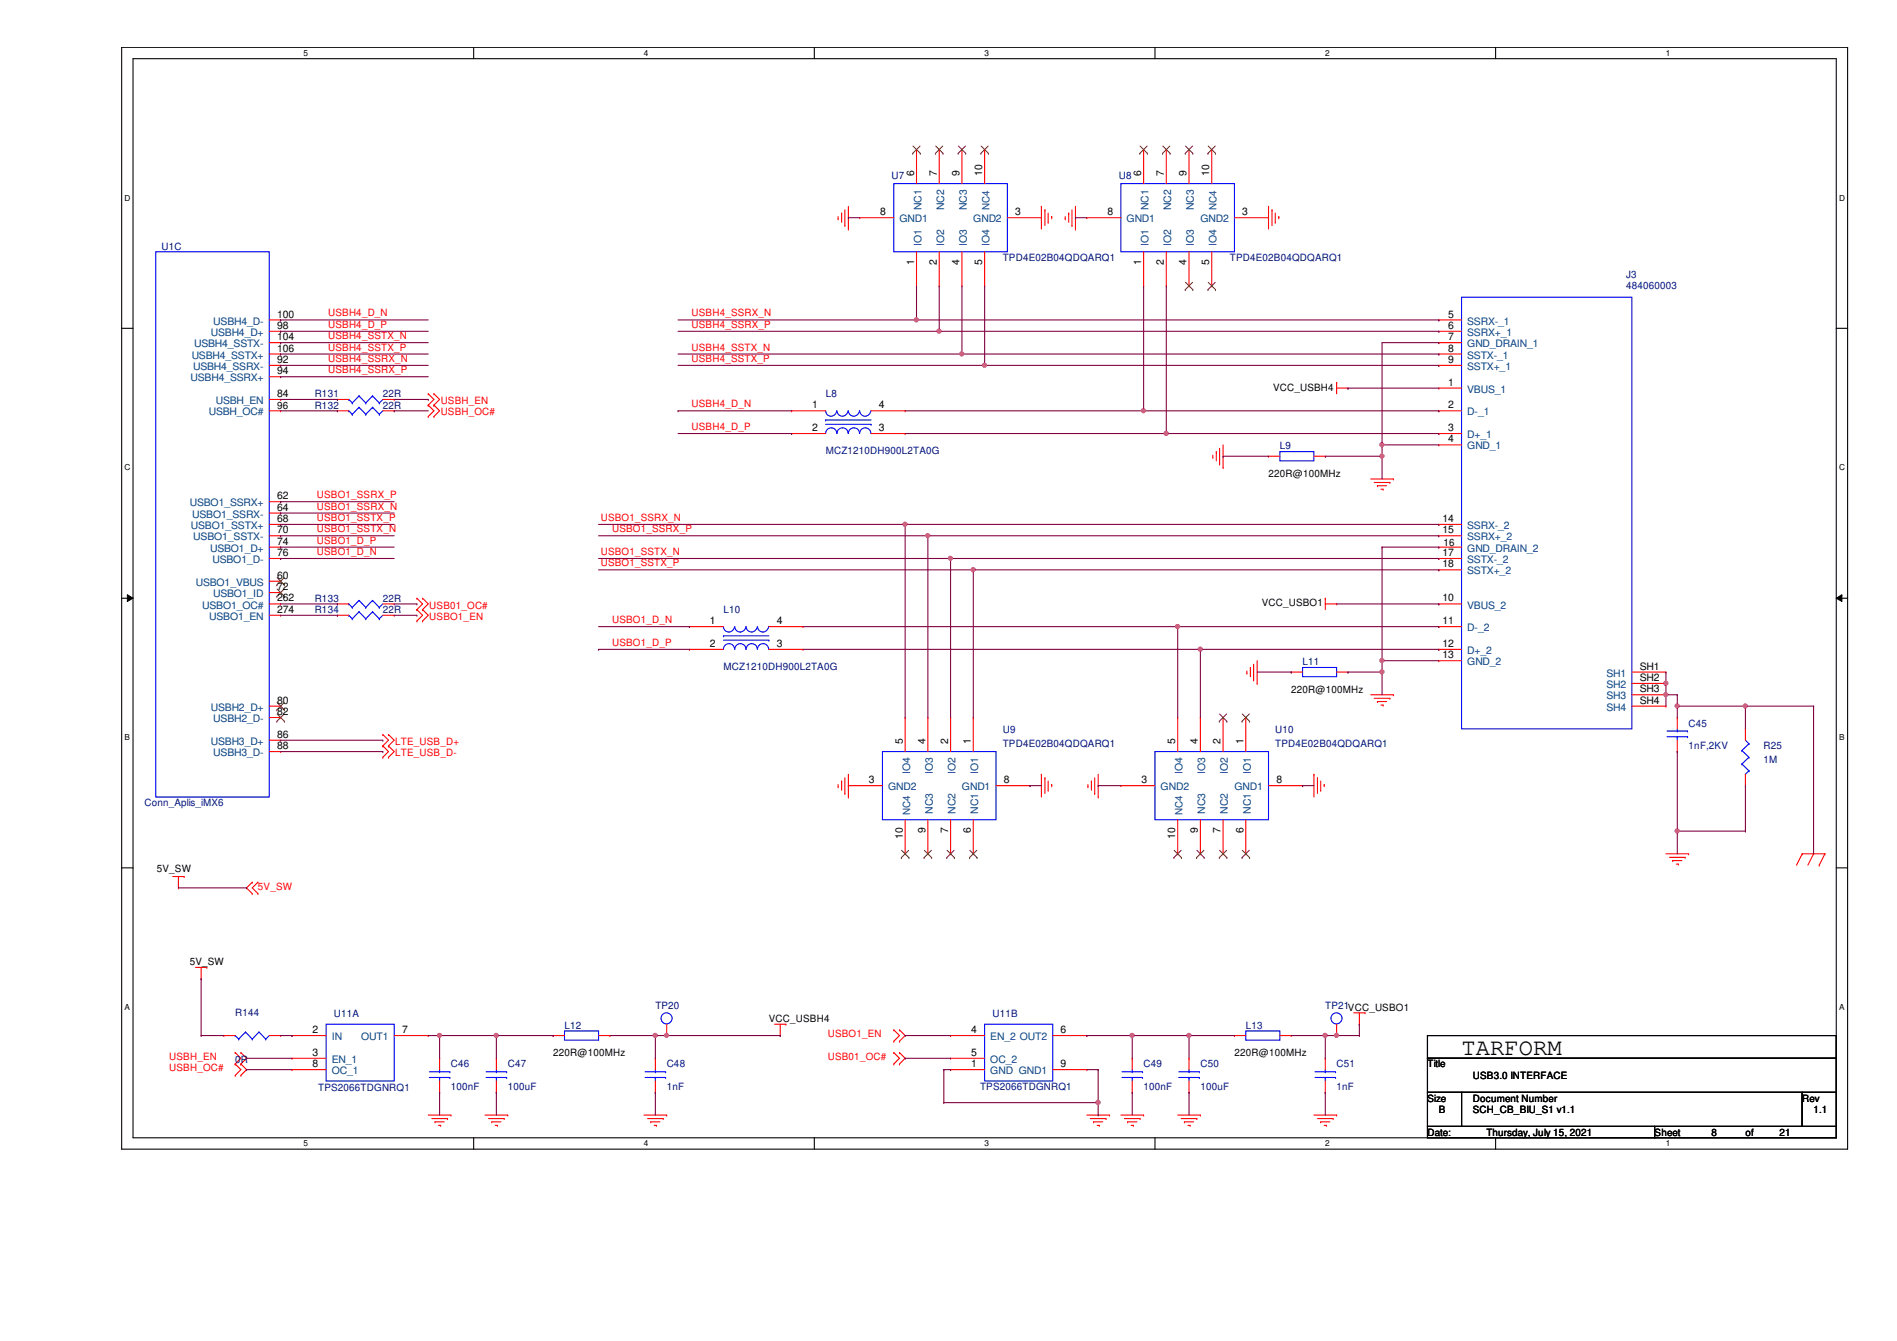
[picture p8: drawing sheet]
<svg xmlns="http://www.w3.org/2000/svg" width="297mm" height="210mm" viewBox="0 0 297 210" stroke-linecap="round" stroke-linejoin="round" font-family="sans-serif">
<defs><g id="words">
<text font-size="3.7" x="228.9" y="165.1">TARFORM</text>
<g font-size="1.6" fill="#000080">
<text x="139.6" y="28.1">U7</text>
<text x="175.2" y="28.1">U8</text>
<text x="25.3" y="39.1">U1C</text>
<text x="157" y="40.9">TPD4E02B04QDQARQ1</text>
<text x="192.6" y="40.9">TPD4E02B04QDQARQ1</text>
<text x="254.6" y="43.5">J3</text>
<text x="254.6" y="45.3">484060003</text>
<text x="49.3" y="62.2">R131</text>
<text x="49.3" y="64">R132</text>
<text x="59.9" y="62.2">22R</text>
<text x="59.9" y="64">22R</text>
<text x="129.3" y="62.2">L8</text>
<text x="129.3" y="71.1">MCZ1210DH900L2TA0G</text>
<text x="200.4" y="70.4">L9</text>
<text x="49.3" y="94.2">R133</text>
<text x="49.3" y="96">R134</text>
<text x="59.9" y="94.2">22R</text>
<text x="59.9" y="96">22R</text>
<text x="113.3" y="96">L10</text>
<text x="113.3" y="104.9">MCZ1210DH900L2TA0G</text>
<text x="204" y="104.1">L11</text>
<text x="264.4" y="113.7">C45</text>
<text x="157" y="114.8">U9</text>
<text x="157" y="117">TPD4E02B04QDQARQ1</text>
<text x="199.7" y="114.8">U10</text>
<text x="199.7" y="117">TPD4E02B04QDQARQ1</text>
<text x="264.4" y="117.3">1nF,2KV</text>
<text x="276.1" y="117.3">R25</text>
<text x="276.1" y="119.4">1M</text>
<text x="22.6" y="126.2">Conn_Aplis_iMX6</text>
<text x="36.8" y="159.1">R144</text>
<text x="52.3" y="159.3">U11A</text>
<text x="88.4" y="161">L12</text>
<text x="102.6" y="157.9">TP20</text>
<text x="155.4" y="159.3">U11B</text>
<text x="195.1" y="161">L13</text>
<text x="207.5" y="157.9">TP21VCC_USBO1</text>
<text x="36.8" y="166.4">0R</text>
<text x="70.6" y="167.1">C46</text>
<text x="79.5" y="167.1">C47</text>
<text x="104.4" y="167.1">C48</text>
<text x="179.1" y="167.1">C49</text>
<text x="188" y="167.1">C50</text>
<text x="209.3" y="167.1">C51</text>
<text x="49.8" y="170.8">TPS2066TDGNRQ1</text>
<text x="70.6" y="170.6">100nF</text>
<text x="79.5" y="170.6">100uF</text>
<text x="104.4" y="170.6">1nF</text>
<text x="153.5" y="170.6">TPS2066TDGNRQ1</text>
<text x="179.1" y="170.6">100nF</text>
<text x="188" y="170.6">100uF</text>
<text x="209.3" y="170.6">1nF</text>
</g>
<g font-size="1.6">
<text x="143.1" y="27.5" transform="rotate(-90 143.1 27.5)">6</text>
<text x="146.7" y="27.5" transform="rotate(-90 146.7 27.5)">7</text>
<text x="150.2" y="27.5" transform="rotate(-90 150.2 27.5)">9</text>
<text x="153.8" y="27.5" transform="rotate(-90 153.8 27.5)">10</text>
<text x="178.7" y="27.5" transform="rotate(-90 178.7 27.5)">6</text>
<text x="182.2" y="27.5" transform="rotate(-90 182.2 27.5)">7</text>
<text x="185.8" y="27.5" transform="rotate(-90 185.8 27.5)">9</text>
<text x="189.4" y="27.5" transform="rotate(-90 189.4 27.5)">10</text>
<text x="137.8" y="33.7">8</text>
<text x="159" y="33.7">3</text>
<text x="173.4" y="33.7">8</text>
<text x="194.5" y="33.7">3</text>
<text x="143.1" y="41.5" transform="rotate(-90 143.1 41.5)">1</text>
<text x="146.7" y="41.5" transform="rotate(-90 146.7 41.5)">2</text>
<text x="150.2" y="41.5" transform="rotate(-90 150.2 41.5)">4</text>
<text x="153.8" y="41.5" transform="rotate(-90 153.8 41.5)">5</text>
<text x="178.7" y="41.5" transform="rotate(-90 178.7 41.5)">1</text>
<text x="182.2" y="41.5" transform="rotate(-90 182.2 41.5)">2</text>
<text x="185.8" y="41.5" transform="rotate(-90 185.8 41.5)">4</text>
<text x="189.4" y="41.5" transform="rotate(-90 189.4 41.5)">5</text>
<text x="43.4" y="51.5">98</text>
<text x="43.4" y="49.7">100</text>
<text x="43.4" y="53.3">104</text>
<text x="226.7" y="49.7">5</text>
<text x="226.7" y="51.5">6</text>
<text x="226.7" y="53.3">7</text>
<text x="43.4" y="56.8">92</text>
<text x="43.4" y="58.6">94</text>
<text x="43.4" y="55">106</text>
<text x="226.7" y="55">8</text>
<text x="226.7" y="56.8">9</text>
<text x="43.4" y="62.1">84</text>
<text x="43.4" y="64">96</text>
<text x="127.2" y="63.9">1</text>
<text x="137.6" y="63.9">4</text>
<text x="199.3" y="61.1">VCC_USBH4</text>
<text x="226.7" y="60.4">1</text>
<text x="226.7" y="63.9">2</text>
<text x="127.2" y="67.5">2</text>
<text x="137.6" y="67.5">3</text>
<text x="226.7" y="67.5">3</text>
<text x="226.7" y="69.3">4</text>
<text x="198.6" y="74.6">220R@100MHz</text>
<text x="43.4" y="78.1">62</text>
<text x="43.4" y="79.9">64</text>
<text x="43.4" y="81.7">68</text>
<text x="43.4" y="83.5">70</text>
<text x="225.8" y="81.7">14</text>
<text x="225.8" y="83.5">15</text>
<text x="43.4" y="85.3">74</text>
<text x="43.4" y="87">76</text>
<text x="225.8" y="87">17</text>
<text x="225.8" y="88.8">18</text>
<text x="226" y="85.5">16</text>
<text x="43.4" y="90.6">60</text>
<text x="43.4" y="92.4">72</text>
<text x="43.4" y="94.1">262</text>
<text x="43.4" y="95.9">274</text>
<text x="197.6" y="94.9">VCC_USBO1</text>
<text x="225.8" y="94.1">10</text>
<text x="111.2" y="97.7">1</text>
<text x="111.2" y="101.3">2</text>
<text x="121.6" y="97.7">4</text>
<text x="121.6" y="101.3">3</text>
<text x="225.8" y="97.7">11</text>
<text x="225.8" y="101.3">12</text>
<text x="225.8" y="103">13</text>
<text x="256.8" y="104.8">SH1</text>
<text x="256.8" y="106.6">SH2</text>
<text x="43.4" y="110.2">80</text>
<text x="43.4" y="111.9">82</text>
<text x="202.2" y="108.4">220R@100MHz</text>
<text x="256.8" y="108.4">SH3</text>
<text x="256.8" y="110.2">SH4</text>
<text x="43.4" y="115.5">86</text>
<text x="43.4" y="117.3">88</text>
<text x="141.4" y="116.4" transform="rotate(-90 141.4 116.4)">5</text>
<text x="144.9" y="116.4" transform="rotate(-90 144.9 116.4)">4</text>
<text x="148.5" y="116.4" transform="rotate(-90 148.5 116.4)">2</text>
<text x="152" y="116.4" transform="rotate(-90 152 116.4)">1</text>
<text x="184" y="116.4" transform="rotate(-90 184 116.4)">5</text>
<text x="187.6" y="116.4" transform="rotate(-90 187.6 116.4)">4</text>
<text x="191.1" y="116.4" transform="rotate(-90 191.1 116.4)">2</text>
<text x="194.7" y="116.4" transform="rotate(-90 194.7 116.4)">1</text>
<text x="136.1" y="122.6">3</text>
<text x="157.2" y="122.6">8</text>
<text x="178.7" y="122.6">3</text>
<text x="199.9" y="122.6">8</text>
<text x="141.4" y="131.3" transform="rotate(-90 141.4 131.3)">10</text>
<text x="144.9" y="130.4" transform="rotate(-90 144.9 130.4)">9</text>
<text x="148.5" y="130.4" transform="rotate(-90 148.5 130.4)">7</text>
<text x="152" y="130.4" transform="rotate(-90 152 130.4)">6</text>
<text x="184" y="131.3" transform="rotate(-90 184 131.3)">10</text>
<text x="187.6" y="130.4" transform="rotate(-90 187.6 130.4)">9</text>
<text x="191.1" y="130.4" transform="rotate(-90 191.1 130.4)">7</text>
<text x="194.7" y="130.4" transform="rotate(-90 194.7 130.4)">6</text>
<text x="24.6" y="136.5">5V_SW</text>
<text x="29.7" y="151.1">5V_SW</text>
<text x="48.9" y="161.7">2</text>
<text x="62.9" y="161.7">7</text>
<text x="120.4" y="160">VCC_USBH4</text>
<text x="152.1" y="161.7">4</text>
<text x="166.1" y="161.7">6</text>
<text x="48.9" y="165.3">3</text>
<text x="48.9" y="167">8</text>
<text x="86.6" y="165.3">220R@100MHz</text>
<text x="152.1" y="167">1</text>
<text x="152.1" y="165.3">5</text>
<text x="166.1" y="167">9</text>
<text x="193.3" y="165.3">220R@100MHz</text>
<text x="223.5" y="167.1">Title</text>
<text x="223.5" y="172.4">Size</text>
<text x="230.6" y="172.4">Document Number</text>
<text x="230.6" y="168.9">USB3.0 INTERFACE</text>
<text x="282.2" y="172.4">Rev</text>
<text x="223.5" y="177.8">Date:</text>
<text x="225.3" y="174.2">B</text>
<text x="230.6" y="174.2">SCH_CB_BIU_S1 v1.1</text>
<text x="232.7" y="177.8">Thursday, July 15, 2021</text>
<text x="259.1" y="177.8">Sheet</text>
<text x="268" y="177.8">8</text>
<text x="273.3" y="177.8">of</text>
<text x="278.6" y="177.8">21</text>
<text x="284" y="174.2">1.1</text>
</g>
<g font-size="1.6" fill="#004080">
<text x="140.8" y="34.8">GND1</text>
<text x="144.3" y="32.9" transform="rotate(-90 144.3 32.9)">NC1</text>
<text x="147.8" y="32.9" transform="rotate(-90 147.8 32.9)">NC2</text>
<text x="151.4" y="32.9" transform="rotate(-90 151.4 32.9)">NC3</text>
<text x="152.4" y="34.8">GND2</text>
<text x="154.9" y="32.9" transform="rotate(-90 154.9 32.9)">NC4</text>
<text x="176.4" y="34.8">GND1</text>
<text x="179.8" y="32.9" transform="rotate(-90 179.8 32.9)">NC1</text>
<text x="183.4" y="32.9" transform="rotate(-90 183.4 32.9)">NC2</text>
<text x="186.9" y="32.9" transform="rotate(-90 186.9 32.9)">NC3</text>
<text x="188" y="34.8">GND2</text>
<text x="190.5" y="32.9" transform="rotate(-90 190.5 32.9)">NC4</text>
<text x="144.3" y="38.5" transform="rotate(-90 144.3 38.5)">IO1</text>
<text x="147.8" y="38.5" transform="rotate(-90 147.8 38.5)">IO2</text>
<text x="151.4" y="38.5" transform="rotate(-90 151.4 38.5)">IO3</text>
<text x="154.9" y="38.5" transform="rotate(-90 154.9 38.5)">IO4</text>
<text x="179.8" y="38.5" transform="rotate(-90 179.8 38.5)">IO1</text>
<text x="183.4" y="38.5" transform="rotate(-90 183.4 38.5)">IO2</text>
<text x="186.9" y="38.5" transform="rotate(-90 186.9 38.5)">IO3</text>
<text x="190.5" y="38.5" transform="rotate(-90 190.5 38.5)">IO4</text>
<text x="33" y="52.6">USBH4_D+</text>
<text x="33.4" y="50.8">USBH4_D-</text>
<text x="229.7" y="50.8">SSRX-_1</text>
<text x="229.7" y="52.6">SSRX+_1</text>
<text x="29.8" y="59.7">USBH4_SSRX+</text>
<text x="30" y="56.1">USBH4_SSTX+</text>
<text x="30.2" y="57.9">USBH4_SSRX-</text>
<text x="30.4" y="54.4">USBH4_SSTX-</text>
<text x="229.7" y="54.4">GND_DRAIN_1</text>
<text x="229.7" y="56.1">SSTX-_1</text>
<text x="229.7" y="57.9">SSTX+_1</text>
<text x="32.7" y="65">USBH_OC#</text>
<text x="33.8" y="63.2">USBH_EN</text>
<text x="229.7" y="61.5">VBUS_1</text>
<text x="229.7" y="65">D-_1</text>
<text x="229.7" y="68.6">D+_1</text>
<text x="229.7" y="70.4">GND_1</text>
<text x="29.7" y="79.2">USBO1_SSRX+</text>
<text x="29.9" y="82.8">USBO1_SSTX+</text>
<text x="30.1" y="81">USBO1_SSRX-</text>
<text x="229.7" y="82.8">SSRX-_2</text>
<text x="30.3" y="84.6">USBO1_SSTX-</text>
<text x="32.9" y="86.4">USBO1_D+</text>
<text x="33.3" y="88.1">USBO1_D-</text>
<text x="229.7" y="84.6">SSRX+_2</text>
<text x="229.7" y="86.4">GND_DRAIN_2</text>
<text x="229.7" y="88.1">SSTX-_2</text>
<text x="229.7" y="89.9">SSTX+_2</text>
<text x="30.6" y="91.7">USBO1_VBUS</text>
<text x="31.7" y="95.2">USBO1_OC#</text>
<text x="33.4" y="93.5">USBO1_ID</text>
<text x="229.7" y="95.2">VBUS_2</text>
<text x="32.8" y="97">USBO1_EN</text>
<text x="229.7" y="98.8">D-_2</text>
<text x="229.7" y="102.4">D+_2</text>
<text x="229.7" y="104.1">GND_2</text>
<text x="251.5" y="105.9">SH1</text>
<text x="251.5" y="107.7">SH2</text>
<text x="33" y="111.3">USBH2_D+</text>
<text x="33.4" y="113">USBH2_D-</text>
<text x="251.5" y="109.5">SH3</text>
<text x="251.5" y="111.3">SH4</text>
<text x="33" y="116.6">USBH3_D+</text>
<text x="33.4" y="118.4">USBH3_D-</text>
<text x="139.1" y="123.7">GND2</text>
<text x="142.5" y="121.2" transform="rotate(-90 142.5 121.2)">IO4</text>
<text x="146" y="121.2" transform="rotate(-90 146 121.2)">IO3</text>
<text x="149.6" y="121.2" transform="rotate(-90 149.6 121.2)">IO2</text>
<text x="150.6" y="123.7">GND1</text>
<text x="153.2" y="121.2" transform="rotate(-90 153.2 121.2)">IO1</text>
<text x="181.7" y="123.7">GND2</text>
<text x="185.2" y="121.2" transform="rotate(-90 185.2 121.2)">IO4</text>
<text x="188.7" y="121.2" transform="rotate(-90 188.7 121.2)">IO3</text>
<text x="192.3" y="121.2" transform="rotate(-90 192.3 121.2)">IO2</text>
<text x="193.3" y="123.7">GND1</text>
<text x="195.8" y="121.2" transform="rotate(-90 195.8 121.2)">IO1</text>
<text x="142.5" y="127.6" transform="rotate(-90 142.5 127.6)">NC4</text>
<text x="146" y="127.4" transform="rotate(-90 146 127.4)">NC3</text>
<text x="149.6" y="127.4" transform="rotate(-90 149.6 127.4)">NC2</text>
<text x="153.2" y="127.4" transform="rotate(-90 153.2 127.4)">NC1</text>
<text x="185.2" y="127.6" transform="rotate(-90 185.2 127.6)">NC4</text>
<text x="188.7" y="127.4" transform="rotate(-90 188.7 127.4)">NC3</text>
<text x="192.3" y="127.4" transform="rotate(-90 192.3 127.4)">NC2</text>
<text x="195.8" y="127.4" transform="rotate(-90 195.8 127.4)">NC1</text>
<text x="51.9" y="162.8">IN</text>
<text x="51.9" y="166.4">EN_1</text>
<text x="56.6" y="162.8">OUT1</text>
<text x="155.1" y="162.8">EN_2 OUT2</text>
<text x="155.1" y="166.4">OC_2</text>
<text x="51.9" y="168.1">OC_1</text>
<text x="155.1" y="168.1">GND GND1</text>
</g>
<g font-size="1.6" fill="#f00">
<text x="51.4" y="49.5">USBH4_D_N</text>
<text x="51.4" y="51.3">USBH4_D_P</text>
<text x="51.4" y="53.1">USBH4_SSTX_N</text>
<text x="108.3" y="51.3">USBH4_SSRX_P</text>
<text x="108.3" y="49.5">USBH4_SSRX_N</text>
<text x="51.4" y="54.9">USBH4_SSTX_P</text>
<text x="51.4" y="56.6">USBH4_SSRX_N</text>
<text x="51.4" y="58.4">USBH4_SSRX_P</text>
<text x="108.3" y="54.9">USBH4_SSTX_N</text>
<text x="108.3" y="56.6">USBH4_SSTX_P</text>
<text x="69" y="63.2">USBH_EN</text>
<text x="69" y="65">USBH_OC#</text>
<text x="108.3" y="63.8">USBH4_D_N</text>
<text x="108.3" y="67.3">USBH4_D_P</text>
<text x="49.6" y="78">USBO1_SSRX_P</text>
<text x="49.6" y="79.8">USBO1_SSRX_N</text>
<text x="49.6" y="81.5">USBO1_SSTX_P</text>
<text x="49.6" y="83.3">USBO1_SSTX_N</text>
<text x="94.1" y="81.5">USBO1_SSRX_N</text>
<text x="95.8" y="83.3">USBO1_SSRX_P</text>
<text x="49.6" y="85.1">USBO1_D_P</text>
<text x="49.6" y="86.9">USBO1_D_N</text>
<text x="94.1" y="86.9">USBO1_SSTX_N</text>
<text x="94.1" y="88.6">USBO1_SSTX_P</text>
<text x="67.2" y="95.2">USB01_OC#</text>
<text x="67.2" y="97">USBO1_EN</text>
<text x="95.8" y="97.5">USBO1_D_N</text>
<text x="95.8" y="101.1">USBO1_D_P</text>
<text x="61.9" y="116.6">LTE_USB_D+</text>
<text x="61.9" y="118.4">LTE_USB_D-</text>
<text x="40.4" y="139.4">5V_SW</text>
<text x="26.5" y="165.9">USBH_EN</text>
<text x="26.5" y="167.6">USBH_OC#</text>
<text x="129.6" y="162.3">USBO1_EN</text>
<text x="129.6" y="165.9">USB01_OC#</text>
</g>
<g font-size="1.3">
<text x="47.5" y="8.7">5</text>
<text x="100.8" y="8.7">4</text>
<text x="154.2" y="8.7">3</text>
<text x="207.5" y="8.7">2</text>
<text x="260.9" y="8.7">1</text>
<text x="19.5" y="31.4">D</text>
<text x="288" y="31.4">D</text>
<text x="19.5" y="73.6">C</text>
<text x="288" y="73.6">C</text>
<text x="19.5" y="115.9">B</text>
<text x="288" y="115.9">B</text>
<text x="19.5" y="158.1">A</text>
<text x="288" y="158.1">A</text>
<text x="47.5" y="179.4">5</text>
<text x="100.8" y="179.4">4</text>
<text x="154.2" y="179.4">3</text>
<text x="207.5" y="179.4">2</text>
<text x="260.9" y="179.4">1</text>
</g>
</g></defs>
<path d="M19.1 7.4h270.2v172.5h-270.2zM20.8 9.2h266.7v168.9h-266.7z" fill="none" stroke="#000" stroke-width=".17"/>
<g fill="#fff">
<path d="M47.5 7.6h.7v1.4h-.7z"/>
<path d="M47.5 178.3h.7v1.4h-.7z"/>
</g>
<path d="M74.2 7.4v1.8M74.2 178.1v1.8" fill="none" stroke="#000" stroke-width=".17"/>
<g fill="#fff">
<path d="M100.8 7.6h.7v1.4h-.7z"/>
<path d="M100.8 178.3h.7v1.4h-.7z"/>
</g>
<path d="M127.5 7.4v1.8M127.5 178.1v1.8" fill="none" stroke="#000" stroke-width=".17"/>
<g fill="#fff">
<path d="M154.2 7.6h.7v1.4h-.7z"/>
<path d="M154.2 178.3h.7v1.4h-.7z"/>
</g>
<path d="M180.8 7.4v1.8M180.8 178.1v1.8" fill="none" stroke="#000" stroke-width=".17"/>
<g fill="#fff">
<path d="M207.5 7.6h.7v1.4h-.7z"/>
<path d="M207.5 178.3h.7v1.4h-.7z"/>
</g>
<path d="M234.2 7.4v1.8M234.2 178.1v1.8" fill="none" stroke="#000" stroke-width=".17"/>
<g fill="#fff">
<path d="M260.9 7.6h.6v1.4h-.6z"/>
<path d="M260.9 178.3h.6v1.4h-.6z"/>
<path d="M19.5 30.3h.9v1.4h-.9z"/>
<path d="M288 30.3h.9v1.4h-.9z"/>
<path d="M19.5 72.5h.9v1.4h-.9z"/>
<path d="M288 72.5h.9v1.4h-.9z"/>
</g>
<path d="M19.1 51.4h1.7M287.5 51.4h1.8" fill="none" stroke="#000" stroke-width=".17"/>
<g fill="#fff">
<path d="M19.5 114.7h.8v1.4h-.8z"/>
<path d="M288 114.7h.8v1.4h-.8z"/>
</g>
<path d="M19.1 93.6h1.7M287.5 93.6h1.8" fill="none" stroke="#000" stroke-width=".17"/>
<path d="M19.9 93.1l.9 .5-.9 .5zM287.5 93.6l.9-.5v1z" fill="#000"/>
<path d="M19.9 93.1l.9 .5-.9 .5zM287.5 93.6l.9-.5v1z" fill="none" stroke="#000" stroke-width=".16"/>
<g fill="#fff">
<path d="M19.5 156.9h.8v1.4h-.8z"/>
<path d="M288 156.9h.8v1.4h-.8z"/>
</g>
<path d="M19.1 135.8h1.7M287.5 135.8h1.8M223.5 162.1h64v3.6h-64zM223.5 165.6h64v5.4h-64zM223.5 171h5.4v5.3h-5.4zM223.5 176.3h35.6v1.8h-35.6zM228.9 171h53.3v5.3h-53.3zM259.1 176.3h28.4v1.8h-28.4zM282.2 171h5.3v5.3h-5.3z" fill="none" stroke="#000" stroke-width=".17"/>
<g fill="none" stroke="#f00" stroke-width=".17">
<path d="M131.2 34.2h.1M131.2 33.9v.3M131.8 33.4h.1M131.8 33.4v1.4M132.3 35.3h.1M132.3 32.9v2.4M132.8 35.9h.1M132.8 32.3v3.6M134.6 34.1h.1M134.6 34.1h5.4M143.5 23.4h.1M143.5 23.4v5.3"/>
<path d="M143.5 39.4v5.3M147.1 23.4h.1M147.1 23.4v5.3M147.1 39.4v5.3M150.6 23.4h.1M150.6 23.4v5.3M150.6 39.4v5.3M154.2 23.4h.1M154.2 23.4v5.3M154.2 39.4v5.3M157.7 34.1h5.4M163.1 32.3h.1"/>
<path d="M163.1 34.1h.1M163.1 32.3v3.6M163.6 32.9h.1M163.6 32.9v2.4M164.1 34.8h.1M164.1 33.4v1.4M164.7 33.9h.1M164.7 33.9v.3M166.8 34.2h.1M166.8 33.9v.3M167.3 33.4h.1M167.3 33.4v1.4"/>
<path d="M167.9 35.3h.1M167.9 32.9v2.4M168.4 35.9h.1M168.4 32.3v3.6M170.2 34.1h.1M170.2 34.1h5.3M179.1 23.4h.1M179.1 23.4v5.3M179.1 39.4v5.3M182.6 23.4h.1M182.6 23.4v5.3M182.6 39.4v5.3"/>
<path d="M186.2 23.4h.1M186.2 23.4v5.3M186.2 39.4v5.3M189.7 23.4h.1M189.7 23.4v5.3M189.7 39.4v5.3M193.3 34.1h5.3M198.6 32.3h.1M198.6 34.1h.1M198.6 32.3v3.6M199.2 32.9h.1M199.2 32.9v2.4"/>
<path d="M199.7 34.8h.1M199.7 33.4v1.4M200.2 33.9h.1M200.2 33.9v.3M42.2 57.2h1.7M42.2 59h1.7M42.2 51.9h1.7M42.2 50.1h1.7M42.2 53.6h1.7M42.2 55.4h1.7M43.9 57.2h.1M43.9 59h.1"/>
<path d="M43.9 51.9h.1M43.9 50.1h.1M43.9 53.6h.1M43.9 55.4h.1M143.5 44.7h.1M147.1 44.7h.1M150.6 44.7h.1M154.2 44.7h.1M179.1 44.7h.1M182.6 44.7h.1M186.2 44.7h.1M189.7 44.7h.1"/>
<path d="M209.3 59.9h.1M209.3 59.9v1.7M225.3 50.1h.1M225.3 51.9h.1M225.3 53.6h.1M225.3 55.4h.1M225.3 57.2h.1M225.3 57.2h3.6M225.3 51.9h3.6M225.3 50.1h3.6M225.3 53.6h3.6M225.3 55.4h3.6"/>
<path d="M42.2 62.5h1.7M42.2 78.5h1.7M42.2 64.3h1.7M43.9 78.5h.1M43.9 62.5h.1M43.9 64.3h.1M52.8 62.5h.1M52.8 64.3h.1M52.8 62.5h1.8M52.8 64.3h1.8M59.9 62.5h1.8M59.9 64.3h1.8"/>
<path d="M61.7 62.5h.1M61.7 64.3h.1M67.1 61.6h.1M67.1 63.4h.1M67.1 65.2h.1M67.1 61.6l.8 .9-.8 .9M67.1 63.4l.8 .9-.8 .9M67.9 61.6h.1M67.9 63.4h.1M67.9 65.2h.1M67.9 61.6l.9 .9-.9 .9M67.9 63.4l.9 .9-.9 .9"/>
<path d="M124 64.3h.1M124 67.9h.1M124 64.3h5.3M124 67.9h5.3M136.4 64.3h5.3M136.4 67.9h5.3M141.7 64.3h.1M141.7 67.9h.1M189.9 71.6h.1M189.9 71.2v.4M190.5 70.7h.1M190.5 70.7v1.4"/>
<path d="M191 72.6h.1M191 70.2v2.4M191.5 73.2h.1M191.5 69.6v3.6M198.6 71.4h.1M198.6 71.4h1.8M205.7 71.4h1.8M207.5 71.4h.1M209.3 60.7h1.8M211.1 60.7h.1M214.6 75h3.6M215.2 75.5h2.4"/>
<path d="M215.7 76h.1M215.7 76h1.4M216.2 76.6h.4M216.6 76.6h.1M217.6 75.5h.1M218.2 75h.1M225.3 60.7h.1M225.3 64.3h.1M225.3 67.9h.1M225.3 69.6h.1M225.3 60.7h3.6M225.3 64.3h3.6"/>
<path d="M225.3 67.9h3.6M225.3 69.6h3.6M42.2 94.5h1.7M42.2 91h1.7M42.2 80.3h1.7M42.2 82.1h1.7M42.2 83.9h1.7M42.2 92.8h1.7M42.2 85.6h1.7M42.2 87.4h1.7M42.2 96.3h1.7M43.9 91h.1"/>
<path d="M43.9 80.3h.1M43.9 82.1h.1M43.9 83.9h.1M43.9 92.8h.1M43.9 85.6h.1M43.9 87.4h.1M43.9 94.5h.1M43.9 96.3h.1M52.8 94.5h.1M52.8 96.3h.1M52.8 94.5h1.8M52.8 96.3h1.8"/>
<path d="M59.9 94.5h1.8M59.9 96.3h1.8M61.7 94.5h.1M61.7 96.3h.1M65.3 93.6h.1M65.3 95.4h.1M65.3 97.2h.1M65.3 93.6l.9 .9-.9 .9M65.3 95.4l.9 .9-.9 .9M66.2 93.6h.1M66.2 95.4h.1M66.2 97.2h.1"/>
<path d="M66.2 93.6l.9 .9-.9 .9M66.2 95.4l.9 .9-.9 .9M108 98.1h.1M108 98.1h5.3M120.4 98.1h5.3M125.7 98.1h.1M207.5 93.6h.1M207.5 94.5h1.8M207.5 93.6v1.8M209.3 94.5h.1M225.3 94.5h.1M225.3 98.1h.1"/>
<path d="M225.3 82.1h.1M225.3 83.9h.1M225.3 85.6h.1M225.3 87.4h.1M225.3 89.2h.1M225.3 94.5h3.6M225.3 82.1h3.6M225.3 83.9h3.6M225.3 85.6h3.6M225.3 87.4h3.6M225.3 98.1h3.6M225.3 89.2h3.6"/>
<path d="M42.2 110.5h1.7M42.2 112.3h1.7M42.2 115.9h1.7M42.2 117.6h1.7M43.9 110.5h.1M43.9 112.3h.1M43.9 115.9h.1M43.9 117.6h.1M59.9 115h.1M59.9 116.8h.1M59.9 118.5h.1M59.9 115l.9 .9-.9 .9"/>
<path d="M59.9 116.8l.9 .8-.9 .9M60.8 115h.1M60.8 116.8h.1M60.8 118.5h.1M60.8 115l.9 .9-.9 .9M60.8 116.8l.9 .8-.9 .9M108 101.6h.1M108 101.6h5.3M120.4 101.6h5.3M125.7 101.6h.1M141.7 112.3h.1M141.7 112.3v5.3"/>
<path d="M145.3 112.3h.1M145.3 112.3v5.3M148.8 112.3h.1M148.8 112.3v5.3M152.4 112.3h.1M152.4 112.3v5.3M184.4 112.3h.1M184.4 112.3v5.3M188 112.3h.1M188 112.3v5.3M191.5 112.3h.1M191.5 112.3v5.3"/>
<path d="M195.1 112.3h.1M195.1 112.3v5.3M195.2 105.4h.1M195.2 105v.4M195.8 104.5h.1M195.8 104.5v1.4M196.3 106.4h.1M196.3 104v2.4M196.9 107h.1M196.9 103.4v3.6M202.2 105.2h.1M202.2 105.2h1.8"/>
<path d="M209.3 105.2h1.8M211.1 105.2h.1M214.6 108.8h3.6M215.2 109.3h2.4M215.7 109.8h.1M215.7 109.8h1.4M216.2 110.4h.4M216.6 110.4h.1M217.6 109.3h.1M218.2 108.8h.1M225.3 101.6h.1M225.3 103.4h.1"/>
<path d="M225.3 101.6h3.6M225.3 103.4h3.6M255.5 108.8h5.4M255.5 110.5h5.4M255.5 105.2h5.4M255.5 107h5.4M260.9 105.2h.1M260.9 107h.1M260.9 108.8h.1M260.9 110.5h.1M262.6 112.3h.1M262.6 117.6h.1"/>
<path d="M262.6 112.3v1.8M262.6 115.9v1.7M273.3 114.1h.1M273.3 114.1v1.8M27.1 137.2h1.7M27.9 139h.1M27.9 137.2v1.8M28.8 137.2h.1M39.5 138.1h.1M39.5 139.9h.1M39.5 138.1l-.9 .9 .9 .9M40.4 139.9h.1"/>
<path d="M40.4 138.1h.1M40.4 138.1l-.9 .9 .9 .9M131.2 123.1h.1M131.2 122.8v.3M131.8 122.3h.1M131.8 122.3v1.4M132.3 124.2h.1M132.3 121.8v2.4M132.8 124.8h.1M132.8 123h.1M132.8 121.2v3.6M132.8 123h5.4"/>
<path d="M141.7 133.6h.1M141.7 128.3v5.3M145.3 133.6h.1M145.3 128.3v5.3M148.8 133.6h.1M148.8 128.3v5.3M152.4 133.6h.1M152.4 128.3v5.3M156 123h5.3M161.3 123h.1M163.1 121.2h.1M163.1 121.2v3.6"/>
<path d="M163.6 121.8h.1M163.6 121.8v2.4M164.1 123.7h.1M164.1 122.3v1.4M164.7 122.8h.1M164.7 122.8v.3M170.3 123.1h.1M170.3 122.8v.3M170.9 122.3h.1M170.9 122.3v1.4M171.4 124.2h.1M171.4 121.8v2.4"/>
<path d="M172 124.8h.1M172 121.2v3.6M175.5 123h.1M175.5 123h5.3M184.4 133.6h.1M184.4 128.3v5.3M188 133.6h.1M188 128.3v5.3M191.5 133.6h.1M191.5 128.3v5.3M195.1 133.6h.1M195.1 128.3v5.3"/>
<path d="M198.6 123h5.4M204 123h.1M205.7 121.2h.1M205.7 121.2v3.6M206.3 121.8h.1M206.3 121.8v2.4M206.8 123.7h.1M206.8 122.3v1.4M207.3 122.8h.1M207.3 122.8v.3M260.9 133.6h3.5M261.4 134.2h2.5"/>
<path d="M261.9 134.7h.1M261.9 134.7h1.5M262.5 135.3h.3M262.8 135.3h.1M263.9 134.2h.1M264.4 133.6h.1M273.3 123h.1M273.3 121.2v1.8M282.2 133.6h.1M282.2 133.6h3.6M282.2 133.6l-.9 1.8M284 133.6h.1"/>
<path d="M284 133.6l-.9 1.8M284.9 135.4h.1M285.8 133.6h.1M285.8 133.6l-.9 1.8M30.6 151.4h1.8M31.5 153.2h.1M31.5 151.4v1.8M32.4 151.4h.1M212 158.5h1.7M212.9 158.5v1.8M213.7 158.5h.1M35.1 162.1h.1"/>
<path d="M35.1 162.1h1.7M36.8 164.8h.1M36.8 166.5h.1M36.8 168.3h.1M36.8 164.8l.9 .8-.9 .9M36.8 166.5l.9 .9-.9 .9M37.7 166.5h.1M37.7 164.8h.1M37.7 168.3h.1M37.7 164.8l.9 .8-.9 .9M37.7 166.5l.9 .9-.9 .9M42.2 162.1h1.7"/>
<path d="M43.9 162.1h.1M45.7 162.1h.1M45.7 165.6h.1M45.7 167.4h.1M45.7 162.1h5.4M45.7 165.6h5.4M45.7 167.4h5.4M61.7 162.1h5.4M67.1 162.1h.1M67.1 174.5h3.5M67.6 175.1h2.5M68.1 175.6h.1"/>
<path d="M68.1 175.6h1.5M68.7 176.1h.3M68.8 165.6h.1M68.8 171h.1M68.8 165.6v1.8M68.8 169.2v1.8M69 176.1h.1M70.1 175.1h.1M70.6 174.5h.1M75.9 174.5h3.6M76.5 175.1h2.5M77 175.6h.1"/>
<path d="M77 175.6h1.4M77.6 176.1h.3M77.7 165.6h.1M77.7 171h.1M77.7 165.6v1.8M77.7 169.2v1.8M77.9 176.1h.1M79 175.1h.1M79.5 174.5h.1M86.6 162.1h.1M86.6 162.1h1.8M93.7 162.1h1.8"/>
<path d="M95.5 162.1h.1M100.8 174.5h3.6M101.4 175.1h2.4M101.9 175.6h.1M101.9 175.6h1.4M102.4 176.1h.4M102.6 165.6h.1M102.6 171h.1M102.6 165.6v1.8M102.6 169.2v1.8M102.8 176.1h.1M103.8 175.1h.1"/>
<path d="M104.4 174.5h.1M104.4 162.1h.1M104.4 160.3v1.8M121.3 160.3h1.8M122.2 162.1h.1M122.2 160.3v1.8M123.1 160.3h.1M140 161.2h.1M140 163h.1M140 164.8h.1M140 166.5h.1M140 161.2l.8 .9-.8 .9"/>
<path d="M140 164.8l.8 .8-.8 .9M140.8 163h.1M140.8 161.2h.1M140.8 166.5h.1M140.8 164.8h.1M140.8 161.2l.9 .9-.9 .9M140.8 164.8l.9 .8-.9 .9M148.8 167.4h.1M148.8 162.1h.1M148.8 165.6h.1M148.8 162.1h5.4M148.8 165.6h5.4"/>
<path d="M148.8 167.4h5.4M164.8 162.1h5.4M164.8 167.4h5.4M170.2 162.1h.1M170.2 167.4h.1M170.2 174.5h3.5M170.7 175.1h2.5M171.2 175.6h.1M171.2 175.6h1.5M171.8 176.1h.3M172.1 176.1h.1M173.2 175.1h.1"/>
<path d="M173.7 174.5h.1M175.5 174.5h3.6M176.1 175.1h2.4M176.6 175.6h.1M176.6 175.6h1.4M177.1 176.1h.4M177.3 165.6h.1M177.3 171h.1M177.3 165.6v1.8M177.3 169.2v1.8M177.5 176.1h.1M178.5 175.1h.1"/>
<path d="M179.1 174.5h.1M184.4 174.5h3.6M185 175.1h2.4M185.5 175.6h.1M185.5 175.6h1.4M186 176.1h.4M186.2 165.6h.1M186.2 171h.1M186.2 165.6v1.8M186.2 169.2v1.8M186.4 176.1h.1M187.4 175.1h.1"/>
<path d="M188 174.5h.1M193.3 162.1h.1M193.3 162.1h1.8M200.4 162.1h1.8M202.2 162.1h.1M205.7 174.5h3.6M206.3 175.1h2.4M206.8 175.6h.1M206.8 175.6h1.4M207.3 176.1h.4M207.5 165.6h.1M207.5 171h.1"/>
<path d="M207.5 165.6v1.8M207.5 169.2v1.8M207.7 176.1h.1M208.7 175.1h.1M209.3 174.5h.1M209.3 162.1h.1M209.3 160.3v1.8M212.9 160.3h.1"/>
</g>
<g fill="none" stroke="#00f" stroke-width=".17">
<path d="M24.4 39.4h17.8v85.4h-17.8zM140 28.7h17.7v10.7h-17.7zM175.5 28.7h17.8v10.7h-17.8zM228.9 46.5h26.6v67.6h-26.6zM54.6 62.5h.1M54.6 64.3h.1M54.6 62.5l.6 .6M54.6 64.3l.6 .6M55.2 63.1h.1M55.2 64.9h.1M56.2 62h.1M56.2 63.8h.1"/>
<path d="M56.2 62l1.1 1.1M56.2 62l-1 1.1M56.2 63.8l1.1 1.1M56.2 63.8l-1 1.1M57.3 63.1h.1M57.3 64.9h.1M58.3 62h.1M58.3 63.8h.1M58.3 62l1.1 1.1M58.3 62l-1 1.1M58.3 63.8l1.1 1.1M58.3 63.8l-1 1.1"/>
<path d="M59.4 63.1h.1M59.4 64.9h.1M59.9 62.5l-.5 .6M59.9 64.3l-.5 .6M129.3 65.7h.1M129.3 67.9a.87 .87 0 0 1 .9-.9 .87 .87 0 0 1 .8 .9M129.3 64.3a.87 .87 0 0 0 .9 .9 .87 .87 0 0 0 .8-.9M129.3 66.4h7.1M129.3 65.7h7.1M131.1 67.9a.87 .87 0 0 1 .8-.9 .87 .87 0 0 1 .9 .9M131.1 64.3a.87 .87 0 0 0 .8 .9 .87 .87 0 0 0 .9-.9M132.8 67.9a.87 .87 0 0 1 .9-.9 .87 .87 0 0 1 .9 .9"/>
<path d="M132.8 64.3a.87 .87 0 0 0 .9 .9 .87 .87 0 0 0 .9-.9M134.6 67.9a.87 .87 0 0 1 .9-.9 .87 .87 0 0 1 .9 .9M134.6 64.3a.87 .87 0 0 0 .9 .9 .87 .87 0 0 0 .9-.9M136.4 66.4h.1M200.4 70.7h5.3v1.4h-5.3zM54.6 94.5h.1M54.6 96.3h.1M54.6 94.5l.6 .6M54.6 96.3l.6 .6M55.2 95.1h.1M55.2 96.9h.1M56.2 94h.1"/>
<path d="M56.2 95.8h.1M56.2 94l1.1 1.1M56.2 94l-1 1.1M56.2 95.8l1.1 1.1M56.2 95.8l-1 1.1M57.3 95.1h.1M57.3 96.9h.1M58.3 94h.1M58.3 95.8h.1M58.3 94l1.1 1.1M58.3 94l-1 1.1M58.3 95.8l1.1 1.1"/>
<path d="M58.3 95.8l-1 1.1M59.4 95.1h.1M59.4 96.9h.1M59.9 94.5l-.5 .6M59.9 96.3l-.5 .6M113.3 99.5h.1M113.3 98.1a.87 .87 0 0 0 .9 .8 .87 .87 0 0 0 .8-.8M113.3 99.5h7.1M115.1 98.1a.87 .87 0 0 0 .8 .8 .87 .87 0 0 0 .9-.8M116.8 98.1a.87 .87 0 0 0 .9 .8 .87 .87 0 0 0 .9-.8M118.6 98.1a.87 .87 0 0 0 .9 .8 .87 .87 0 0 0 .9-.8M113.3 101.6a.87 .87 0 0 1 .9-.8 .87 .87 0 0 1 .8 .8"/>
<path d="M113.3 100.2h7.1M115.1 101.6a.87 .87 0 0 1 .8-.8 .87 .87 0 0 1 .9 .8M116.8 101.6a.87 .87 0 0 1 .9-.8 .87 .87 0 0 1 .9 .8M118.6 101.6a.87 .87 0 0 1 .9-.8 .87 .87 0 0 1 .9 .8M120.4 100.2h.1M138.2 117.6h17.8v10.7h-17.8zM180.8 117.6h17.8v10.7h-17.8zM204 104.5h5.3v1.4h-5.3zM261 115.3h3.2M261 114.4h3.2M262.6 114.4h.1M262.6 115.3h.1"/>
<path d="M262.6 114.1v.3M262.6 115.3v.6M264.2 115.3h.1M264.2 114.4h.1M272.8 117.5h.1M272.8 119.6h.1M272.8 117.5l1.1 1M272.8 119.6l1.1 1M273.3 115.9l.6 .5M273.9 116.4h.1M273.9 118.5h.1M273.9 116.4l-1.1 1.1"/>
<path d="M273.9 118.5l-1.1 1.1M273.3 121.2h.1M273.9 120.6h.1M273.9 120.6l-.6 .6M36.8 162.1h.1M36.8 162.1l.6 .5M37.4 162.6h.1M38.4 161.5h.1M38.4 161.5l1.1 1.1M38.4 161.5l-1 1.1M39.5 162.6h.1M40.6 161.5h.1"/>
<path d="M40.6 161.5l1 1.1M40.6 161.5l-1.1 1.1M41.6 162.6h.1M42.2 162.1l-.6 .5M51.1 160.3h10.6v8.9h-10.6zM67.2 168.7h3.2M67.2 167.8h3.2M68.8 167.8h.1M68.8 168.7h.1M68.8 167.4v.4M68.8 168.7v.5M70.4 168.7h.1"/>
<path d="M70.4 167.8h.1M76.1 168.7h3.2M76.1 167.8h3.2M77.7 167.8h.1M77.7 168.7h.1M77.7 167.4v.4M77.7 168.7v.5M79.3 168.7h.1M79.3 167.8h.1M88.4 161.4h5.3v1.4h-5.3zM101 168.7h3.2M101 167.8h3.2"/>
<path d="M102.6 167.8h.1M102.6 168.7h.1M102.6 167.4v.4M102.6 168.7v.5M104.2 168.7h.1M104.2 167.8h.1M154.2 160.3h10.6v8.9h-10.6zM175.7 168.7h3.2M175.7 167.8h3.2M177.3 167.8h.1M177.3 168.7h.1M177.3 167.4v.4"/>
<path d="M177.3 168.7v.5M178.9 168.7h.1M178.9 167.8h.1M184.6 168.7h3.2M184.6 167.8h3.2M186.2 167.8h.1M186.2 168.7h.1M186.2 167.4v.4M186.2 168.7v.5M187.8 168.7h.1M187.8 167.8h.1M195.1 161.4h5.3v1.4h-5.3z"/>
<path d="M205.9 168.7h3.2M205.9 167.8h3.2M207.5 167.8h.1M207.5 168.7h.1M207.5 167.4v.4M207.5 168.7v.5M209.1 168.7h.1M209.1 167.8h.1"/>
<circle cx="104.4" cy="159.4" r=".87"/>
<circle cx="209.3" cy="159.4" r=".87"/>
</g>
<g fill="none" stroke="#804000" stroke-width=".16">
<path d="M142.9 24h.1M143 22.9l1.1 1.1M144.1 22.9l-1.2 1.1M144.1 24h.1M146.5 24h.1M146.5 22.9l1.2 1.1M147.6 22.9l-1.1 1.1M147.7 24h.1M150 24h.1M150.1 22.9l1.1 1.1M151.2 22.9l-1.2 1.1M151.2 24h.1"/>
<path d="M153.6 24h.1M153.6 22.9l1.2 1.1M154.7 22.9l-1.1 1.1M154.8 24h.1M178.5 24h.1M178.5 22.9l1.2 1.1M179.6 22.9l-1.1 1.1M179.7 24h.1M182 24h.1M182.1 22.9l1.1 1.1M183.2 22.9l-1.2 1.1M183.2 24h.1"/>
<path d="M185.6 24h.1M185.6 22.9l1.2 1.1M186.7 22.9l-1.1 1.1M186.8 24h.1M189.1 24h.1M189.2 22.9l1.1 1.1M190.3 22.9l-1.2 1.1M190.3 24h.1M185.6 45.3h.1M185.6 44.2l1.2 1.1M186.7 44.2l-1.1 1.1M186.8 45.3h.1"/>
<path d="M189.1 45.3h.1M189.2 44.2l1.1 1.1M190.3 44.2l-1.2 1.1M190.3 45.3h.1M43.3 91.6h.1M43.3 93.3h.1M43.4 90.4l1.1 1.2M43.4 92.2l1.1 1.1M44.5 90.4l-1.2 1.2M44.5 92.2l-1.2 1.1M44.5 91.6h.1M44.5 93.3h.1"/>
<path d="M43.3 111.1h.1M43.3 112.9h.1M43.4 110l1.1 1.1M43.4 111.8l1.1 1.1M44.5 110l-1.2 1.1M44.5 111.8l-1.2 1.1M44.5 111.1h.1M44.5 112.9h.1M190.9 112.9h.1M191 111.8l1.1 1.1M192.1 111.8l-1.2 1.1M192.1 112.9h.1"/>
<path d="M194.5 112.9h.1M194.5 111.8l1.2 1.1M195.6 111.8l-1.1 1.1M195.7 112.9h.1M141.1 134.2h.1M141.2 133.1l1.1 1.1M142.3 133.1l-1.2 1.1M142.3 134.2h.1M144.7 134.2h.1M144.7 133.1l1.2 1.1M145.8 133.1l-1.1 1.1M145.9 134.2h.1"/>
<path d="M148.3 134.2h.1M148.3 133.1l1.1 1.1M149.4 133.1l-1.1 1.1M149.4 134.2h.1M151.8 134.2h.1M151.8 133.1l1.2 1.1M153 133.1l-1.2 1.1M153 134.2h.1M183.8 134.2h.1M183.9 133.1l1.1 1.1M185 133.1l-1.2 1.1M185 134.2h.1"/>
<path d="M187.4 134.2h.1M187.4 133.1l1.2 1.1M188.5 133.1l-1.1 1.1M188.6 134.2h.1M190.9 134.2h.1M191 133.1l1.1 1.1M192.1 133.1l-1.2 1.1M192.1 134.2h.1M194.5 134.2h.1M194.5 133.1l1.2 1.1M195.6 133.1l-1.1 1.1M195.7 134.2h.1"/>
</g>
<g fill="none" stroke="#800040" stroke-width=".17">
<path d="M43.9 50.1h.1M43.9 51.9h.1M43.9 53.6h.1M43.9 55.4h.1M43.9 57.2h.1M43.9 59h.1M43.9 50.1h23.2M43.9 51.9h23.2M43.9 53.6h23.2M43.9 55.4h23.2M43.9 57.2h23.2M43.9 59h23.2"/>
<path d="M106.2 51.9h40.9M106.2 55.4h44.4M106.2 57.2h48M147.1 51.9h.1M150.6 55.4h.1M154.2 57.2h.1M106.2 64.3h.1M106.2 64.3h17.8M141.7 64.3h37.4M179.1 64.3h.1"/>
</g>
<circle cx="179" cy="64.3" r=".32" fill="#f0f"/>
<circle cx="179" cy="64.3" r=".32" fill="none" stroke="#f0f" stroke-width=".17"/>
<path d="M106.2 67.9h17.8M124 67.9h.1M141.7 67.9h40.9M182.6 67.9h.1" fill="none" stroke="#800040" stroke-width=".17"/>
<circle cx="182.6" cy="67.8" r=".32" fill="#f0f"/>
<circle cx="182.6" cy="67.8" r=".32" fill="none" stroke="#f0f" stroke-width=".17"/>
<g fill="none" stroke="#800040" stroke-width=".17">
<path d="M43.9 78.5h.1M43.9 78.5h17.8M43.9 62.5h8.9M43.9 64.3h8.9M52.8 62.5h.1M52.8 64.3h.1M43.9 80.3h.1M43.9 82.1h.1M43.9 83.9h.1M43.9 85.6h.1M43.9 87.4h.1M43.9 80.3h17.8"/>
<path d="M43.9 82.1h17.8M43.9 83.9h17.8M43.9 85.6h17.8M43.9 87.4h17.8M43.9 94.5h8.9M43.9 96.3h8.9M52.8 94.5h.1M52.8 96.3h.1M93.7 82.1h48M93.7 83.9h51.6M93.7 87.4h55.1M93.7 89.2h58.7"/>
<path d="M93.7 98.1h14.3M108 98.1h.1M141.7 82.1h.1M145.3 83.9h.1M148.8 87.4h.1M152.4 89.2h.1M38.6 165.6h.1M38.6 167.4h.1M38.6 165.6h7.1M38.6 167.4h7.1M141.7 162.1h.1M141.7 165.6h.1"/>
<path d="M141.7 165.6h7.1M141.7 162.1h7.1M170.2 162.1h.1M170.2 162.1h7.1"/>
</g>
<circle cx="177.3" cy="162.1" r=".32" fill="#f0f"/>
<circle cx="177.3" cy="162.1" r=".32" fill="none" stroke="#f0f" stroke-width=".17"/>
<path d="M67.1 162.1h10.6M68.8 162.1h.1M68.8 162.1v3.5M77.7 162.1h.1" fill="none" stroke="#800040" stroke-width=".17"/>
<circle cx="68.8" cy="162.1" r=".32" fill="#f0f"/>
<circle cx="68.8" cy="162.1" r=".32" fill="none" stroke="#f0f" stroke-width=".17"/>
<circle cx="77.7" cy="162.1" r=".32" fill="#f0f"/>
<circle cx="77.7" cy="162.1" r=".32" fill="none" stroke="#f0f" stroke-width=".17"/>
<g fill="none" stroke="#800040" stroke-width=".17">
<path d="M68.8 171h.1M68.8 171v3.5M77.7 162.1h.1M77.7 171h.1M77.7 162.1v3.5M77.7 171v3.5M77.7 162.1h8.9M86.6 162.1h.1M95.5 162.1h7.1M102.6 162.1h.1M177.3 162.1h.1M177.3 171h.1"/>
<path d="M177.3 162.1h16M177.3 162.1v3.5M177.3 171v3.5M186.2 162.1h.1M186.2 171h.1M186.2 162.1v3.5M186.2 171v3.5"/>
</g>
<circle cx="186.2" cy="162.1" r=".32" fill="#f0f"/>
<circle cx="186.2" cy="162.1" r=".32" fill="none" stroke="#f0f" stroke-width=".17"/>
<path d="M202.2 162.1h5.3M207.5 162.1h.1" fill="none" stroke="#800040" stroke-width=".17"/>
<circle cx="207.5" cy="162.1" r=".32" fill="#f0f"/>
<circle cx="207.5" cy="162.1" r=".32" fill="none" stroke="#f0f" stroke-width=".17"/>
<path d="M102.6 162.1h.1M102.6 162.1v3.5M212.9 160.3h.1M212.9 160.3v1.8" fill="none" stroke="#800040" stroke-width=".17"/>
<circle cx="102.6" cy="162.1" r=".32" fill="#f0f"/>
<circle cx="102.6" cy="162.1" r=".32" fill="none" stroke="#f0f" stroke-width=".17"/>
<g fill="none" stroke="#800040" stroke-width=".17">
<path d="M262.6 110.5h.1M262.6 110.5v1.8M102.6 171h.1M102.6 171v3.5M102.6 162.1h1.8M104.4 162.1h.1M170.2 167.4h1.8M172 167.4h.1M172 172.6h.1M172 167.4v5.2M207.5 162.1h.1M207.5 171h.1"/>
<path d="M207.5 162.1h1.8M207.5 162.1v3.5M207.5 171v3.5M209.3 162.1h.1"/>
</g>
<circle cx="262.6" cy="110.5" r=".32" fill="#f0f"/>
<circle cx="262.6" cy="110.5" r=".32" fill="none" stroke="#f0f" stroke-width=".17"/>
<path d="M262.6 117.6h.1M262.6 110.5h10.7M262.6 117.6v16M273.3 110.5h.1M284 110.5h.1M284 110.5v23.1M262.6 130.1h.1M262.6 130.1h10.7" fill="none" stroke="#800040" stroke-width=".17"/>
<circle cx="262.6" cy="130.1" r=".32" fill="#f0f"/>
<circle cx="262.6" cy="130.1" r=".32" fill="none" stroke="#f0f" stroke-width=".17"/>
<path d="M260.9 107h.1M260.9 105.2v1.8" fill="none" stroke="#800040" stroke-width=".17"/>
<circle cx="260.8" cy="106.9" r=".32" fill="#f0f"/>
<circle cx="260.8" cy="106.9" r=".32" fill="none" stroke="#f0f" stroke-width=".17"/>
<path d="M260.9 107h.1M260.9 108.8h.1M260.9 107v3.5" fill="none" stroke="#800040" stroke-width=".17"/>
<circle cx="260.8" cy="108.7" r=".32" fill="#f0f"/>
<circle cx="260.8" cy="108.7" r=".32" fill="none" stroke="#f0f" stroke-width=".17"/>
<path d="M216.4 69.6h.1M216.4 69.6h8.9M260.9 108.8h1.7M262.6 108.8h.1M262.6 110.5h.1M262.6 108.8v1.7" fill="none" stroke="#800040" stroke-width=".17"/>
<circle cx="216.4" cy="69.6" r=".32" fill="#f0f"/>
<circle cx="216.4" cy="69.6" r=".32" fill="none" stroke="#f0f" stroke-width=".17"/>
<path d="M191.5 71.4h.1M191.5 71.4h7.1M207.5 71.4h.1M207.5 71.4h8.9M216.4 71.4h.1M216.4 69.6v5.4" fill="none" stroke="#800040" stroke-width=".17"/>
<circle cx="216.4" cy="71.4" r=".32" fill="#f0f"/>
<circle cx="216.4" cy="71.4" r=".32" fill="none" stroke="#f0f" stroke-width=".17"/>
<path d="M225.3 53.6h.1M225.3 53.6h-8.9v16M211.1 60.7h.1M211.1 60.7h14.2M216.4 69.6h.1M196.9 105.2h5.3M202.2 105.2h.1M211.1 105.2h.1M216.4 103.4h.1M216.4 103.4v1.8h-5.3M216.4 103.4h8.9" fill="none" stroke="#800040" stroke-width=".17"/>
<circle cx="216.4" cy="105.2" r=".32" fill="#f0f"/>
<circle cx="216.4" cy="105.2" r=".32" fill="none" stroke="#f0f" stroke-width=".17"/>
<path d="M106.2 50.1h119.1M143.5 50.1h.1M143.5 44.7v5.4M225.3 50.1h.1M216.4 105.2h.1M216.4 105.2v3.6" fill="none" stroke="#800040" stroke-width=".17"/>
<circle cx="143.5" cy="50.1" r=".32" fill="#f0f"/>
<circle cx="143.5" cy="50.1" r=".32" fill="none" stroke="#f0f" stroke-width=".17"/>
<path d="M147.1 51.9h.1M147.1 44.7v7.2M147.1 51.9h78.2M225.3 51.9h.1" fill="none" stroke="#800040" stroke-width=".17"/>
<circle cx="147" cy="51.8" r=".32" fill="#f0f"/>
<circle cx="147" cy="51.8" r=".32" fill="none" stroke="#f0f" stroke-width=".17"/>
<path d="M150.6 55.4h.1M150.6 44.7v10.7M150.6 55.4h74.7M225.3 55.4h.1" fill="none" stroke="#800040" stroke-width=".17"/>
<circle cx="150.6" cy="55.4" r=".32" fill="#f0f"/>
<circle cx="150.6" cy="55.4" r=".32" fill="none" stroke="#f0f" stroke-width=".17"/>
<path d="M154.2 57.2h.1M154.2 44.7v12.5M154.2 57.2h71.1M225.3 57.2h.1" fill="none" stroke="#800040" stroke-width=".17"/>
<circle cx="154.2" cy="57.2" r=".32" fill="#f0f"/>
<circle cx="154.2" cy="57.2" r=".32" fill="none" stroke="#f0f" stroke-width=".17"/>
<path d="M132.8 34.1h.1M132.8 34.1h1.8M125.7 101.6h62.3M188 101.6h.1" fill="none" stroke="#800040" stroke-width=".17"/>
<circle cx="187.9" cy="101.6" r=".32" fill="#f0f"/>
<circle cx="187.9" cy="101.6" r=".32" fill="none" stroke="#f0f" stroke-width=".17"/>
<path d="M141.7 82.1h.1M141.7 82.1v30.2M141.7 82.1h83.6M225.3 82.1h.1" fill="none" stroke="#800040" stroke-width=".17"/>
<circle cx="141.7" cy="82.1" r=".32" fill="#f0f"/>
<circle cx="141.7" cy="82.1" r=".32" fill="none" stroke="#f0f" stroke-width=".17"/>
<path d="M145.3 83.9h.1M145.3 83.9v28.4M145.3 83.9h80M225.3 83.9h.1" fill="none" stroke="#800040" stroke-width=".17"/>
<circle cx="145.3" cy="83.8" r=".32" fill="#f0f"/>
<circle cx="145.3" cy="83.8" r=".32" fill="none" stroke="#f0f" stroke-width=".17"/>
<path d="M148.8 87.4h.1M148.8 87.4v24.9M148.8 87.4h76.5M225.3 87.4h.1" fill="none" stroke="#800040" stroke-width=".17"/>
<circle cx="148.8" cy="87.4" r=".32" fill="#f0f"/>
<circle cx="148.8" cy="87.4" r=".32" fill="none" stroke="#f0f" stroke-width=".17"/>
<path d="M209.3 94.5h16M216.4 85.6h.1M216.4 85.6v17.8M225.3 94.5h.1" fill="none" stroke="#800040" stroke-width=".17"/>
<circle cx="216.4" cy="103.4" r=".32" fill="#f0f"/>
<circle cx="216.4" cy="103.4" r=".32" fill="none" stroke="#f0f" stroke-width=".17"/>
<g fill="none" stroke="#800040" stroke-width=".17">
<path d="M168.4 34.1h.1M168.4 34.1h1.8M179.1 44.7v19.6M182.6 44.7v23.2M179.1 64.3h.1M179.1 64.3h46.2M182.6 67.9h.1M182.6 67.9h42.7M225.3 64.3h.1M225.3 67.9h.1M184.4 98.1h.1M184.4 98.1v14.2"/>
<path d="M184.4 98.1h40.9M216.4 85.6h8.9M225.3 85.6h.1M225.3 98.1h.1M273.3 110.5h.1M273.3 110.5v3.6M161.3 123h.1M161.3 123h1.8M172 123h.1M172 123h3.5M204 123h.1M204 123h1.7"/>
</g>
<circle cx="273.3" cy="110.5" r=".32" fill="#f0f"/>
<circle cx="273.3" cy="110.5" r=".32" fill="none" stroke="#f0f" stroke-width=".17"/>
<path d="M125.7 98.1h58.7M184.4 98.1h.1M273.3 110.5h10.7M284 110.5h.1M273.3 130.1h.1M273.3 123v7.1" fill="none" stroke="#800040" stroke-width=".17"/>
<circle cx="184.4" cy="98.1" r=".32" fill="#f0f"/>
<circle cx="184.4" cy="98.1" r=".32" fill="none" stroke="#f0f" stroke-width=".17"/>
<path d="M43.9 115.9h16M43.9 117.6h16M59.9 115.9h.1M59.9 117.6h.1M93.7 101.6h.1M93.7 101.6h14.3M104.4 162.1h17.8M122.2 162.1h.1" fill="none" stroke="#800040" stroke-width=".17"/>
<circle cx="104.4" cy="162.1" r=".32" fill="#f0f"/>
<circle cx="104.4" cy="162.1" r=".32" fill="none" stroke="#f0f" stroke-width=".17"/>
<path d="M209.3 162.1h3.6M212.9 162.1h.1" fill="none" stroke="#800040" stroke-width=".17"/>
<circle cx="209.3" cy="162.1" r=".32" fill="#f0f"/>
<circle cx="209.3" cy="162.1" r=".32" fill="none" stroke="#f0f" stroke-width=".17"/>
<path d="M61.7 64.3h.1M61.7 62.5h5.4M61.7 64.3h5.4M67.1 62.5h.1M61.7 94.5h3.6M61.7 96.3h3.6M65.3 94.5h.1M65.3 96.3h.1M43.9 162.1h1.8M45.7 162.1h.1M147.8 172.6h.1M147.8 172.6h24.2" fill="none" stroke="#800040" stroke-width=".17"/>
<circle cx="171.9" cy="172.5" r=".33" fill="#f0f"/>
<circle cx="171.9" cy="172.5" r=".33" fill="none" stroke="#f0f" stroke-width=".17"/>
<path d="M152.4 89.2h.1M152.4 89.2v23.1M147.8 167.4h.1M147.8 167.4v5.2M147.8 167.4h1M148.8 167.4h.1M172 174.5h.1M172 172.6v1.9" fill="none" stroke="#800040" stroke-width=".17"/>
<circle cx="152.4" cy="89.2" r=".32" fill="#f0f"/>
<circle cx="152.4" cy="89.2" r=".32" fill="none" stroke="#f0f" stroke-width=".17"/>
<path d="M152.4 89.2h72.9M225.3 89.2h.1M188 101.6h.1M188 101.6v10.7M188 101.6h37.3M225.3 101.6h.1M27.9 139h10.7M38.6 139h.1M31.5 153.2h.1M31.5 153.2v8.9M31.5 162.1h.1M31.5 162.1h3.6" fill="none" stroke="#800040" stroke-width=".17"/>
<circle cx="179" cy="64.3" r=".32" fill="#f0f"/>
<circle cx="179" cy="64.3" r=".32" fill="none" stroke="#f0f" stroke-width=".17"/>
<circle cx="182.6" cy="67.8" r=".32" fill="#f0f"/>
<circle cx="182.6" cy="67.8" r=".32" fill="none" stroke="#f0f" stroke-width=".17"/>
<circle cx="177.3" cy="162.1" r=".32" fill="#f0f"/>
<circle cx="177.3" cy="162.1" r=".32" fill="none" stroke="#f0f" stroke-width=".17"/>
<circle cx="68.8" cy="162.1" r=".32" fill="#f0f"/>
<circle cx="68.8" cy="162.1" r=".32" fill="none" stroke="#f0f" stroke-width=".17"/>
<circle cx="77.7" cy="162.1" r=".32" fill="#f0f"/>
<circle cx="77.7" cy="162.1" r=".32" fill="none" stroke="#f0f" stroke-width=".17"/>
<circle cx="186.2" cy="162.1" r=".32" fill="#f0f"/>
<circle cx="186.2" cy="162.1" r=".32" fill="none" stroke="#f0f" stroke-width=".17"/>
<circle cx="207.5" cy="162.1" r=".32" fill="#f0f"/>
<circle cx="207.5" cy="162.1" r=".32" fill="none" stroke="#f0f" stroke-width=".17"/>
<circle cx="102.6" cy="162.1" r=".32" fill="#f0f"/>
<circle cx="102.6" cy="162.1" r=".32" fill="none" stroke="#f0f" stroke-width=".17"/>
<circle cx="262.6" cy="110.5" r=".32" fill="#f0f"/>
<circle cx="262.6" cy="110.5" r=".32" fill="none" stroke="#f0f" stroke-width=".17"/>
<circle cx="262.6" cy="130.1" r=".32" fill="#f0f"/>
<circle cx="262.6" cy="130.1" r=".32" fill="none" stroke="#f0f" stroke-width=".17"/>
<circle cx="260.8" cy="106.9" r=".32" fill="#f0f"/>
<circle cx="260.8" cy="106.9" r=".32" fill="none" stroke="#f0f" stroke-width=".17"/>
<circle cx="260.8" cy="108.7" r=".32" fill="#f0f"/>
<circle cx="260.8" cy="108.7" r=".32" fill="none" stroke="#f0f" stroke-width=".17"/>
<circle cx="216.4" cy="69.6" r=".32" fill="#f0f"/>
<circle cx="216.4" cy="69.6" r=".32" fill="none" stroke="#f0f" stroke-width=".17"/>
<circle cx="216.4" cy="71.4" r=".32" fill="#f0f"/>
<circle cx="216.4" cy="71.4" r=".32" fill="none" stroke="#f0f" stroke-width=".17"/>
<circle cx="216.4" cy="105.2" r=".32" fill="#f0f"/>
<circle cx="216.4" cy="105.2" r=".32" fill="none" stroke="#f0f" stroke-width=".17"/>
<circle cx="143.5" cy="50.1" r=".32" fill="#f0f"/>
<circle cx="143.5" cy="50.1" r=".32" fill="none" stroke="#f0f" stroke-width=".17"/>
<circle cx="147" cy="51.8" r=".32" fill="#f0f"/>
<circle cx="147" cy="51.8" r=".32" fill="none" stroke="#f0f" stroke-width=".17"/>
<circle cx="150.6" cy="55.4" r=".32" fill="#f0f"/>
<circle cx="150.6" cy="55.4" r=".32" fill="none" stroke="#f0f" stroke-width=".17"/>
<circle cx="154.2" cy="57.2" r=".32" fill="#f0f"/>
<circle cx="154.2" cy="57.2" r=".32" fill="none" stroke="#f0f" stroke-width=".17"/>
<circle cx="187.9" cy="101.6" r=".32" fill="#f0f"/>
<circle cx="187.9" cy="101.6" r=".32" fill="none" stroke="#f0f" stroke-width=".17"/>
<circle cx="141.7" cy="82.1" r=".32" fill="#f0f"/>
<circle cx="141.7" cy="82.1" r=".32" fill="none" stroke="#f0f" stroke-width=".17"/>
<circle cx="145.3" cy="83.8" r=".32" fill="#f0f"/>
<circle cx="145.3" cy="83.8" r=".32" fill="none" stroke="#f0f" stroke-width=".17"/>
<circle cx="148.8" cy="87.4" r=".32" fill="#f0f"/>
<circle cx="148.8" cy="87.4" r=".32" fill="none" stroke="#f0f" stroke-width=".17"/>
<circle cx="216.4" cy="103.4" r=".32" fill="#f0f"/>
<circle cx="216.4" cy="103.4" r=".32" fill="none" stroke="#f0f" stroke-width=".17"/>
<circle cx="273.3" cy="110.5" r=".32" fill="#f0f"/>
<circle cx="273.3" cy="110.5" r=".32" fill="none" stroke="#f0f" stroke-width=".17"/>
<circle cx="184.4" cy="98.1" r=".32" fill="#f0f"/>
<circle cx="184.4" cy="98.1" r=".32" fill="none" stroke="#f0f" stroke-width=".17"/>
<circle cx="104.4" cy="162.1" r=".32" fill="#f0f"/>
<circle cx="104.4" cy="162.1" r=".32" fill="none" stroke="#f0f" stroke-width=".17"/>
<circle cx="209.3" cy="162.1" r=".32" fill="#f0f"/>
<circle cx="209.3" cy="162.1" r=".32" fill="none" stroke="#f0f" stroke-width=".17"/>
<circle cx="171.9" cy="172.5" r=".33" fill="#f0f"/>
<circle cx="171.9" cy="172.5" r=".33" fill="none" stroke="#f0f" stroke-width=".17"/>
<circle cx="152.4" cy="89.2" r=".32" fill="#f0f"/>
<circle cx="152.4" cy="89.2" r=".32" fill="none" stroke="#f0f" stroke-width=".17"/>
<use href="#words"/>
</svg>
